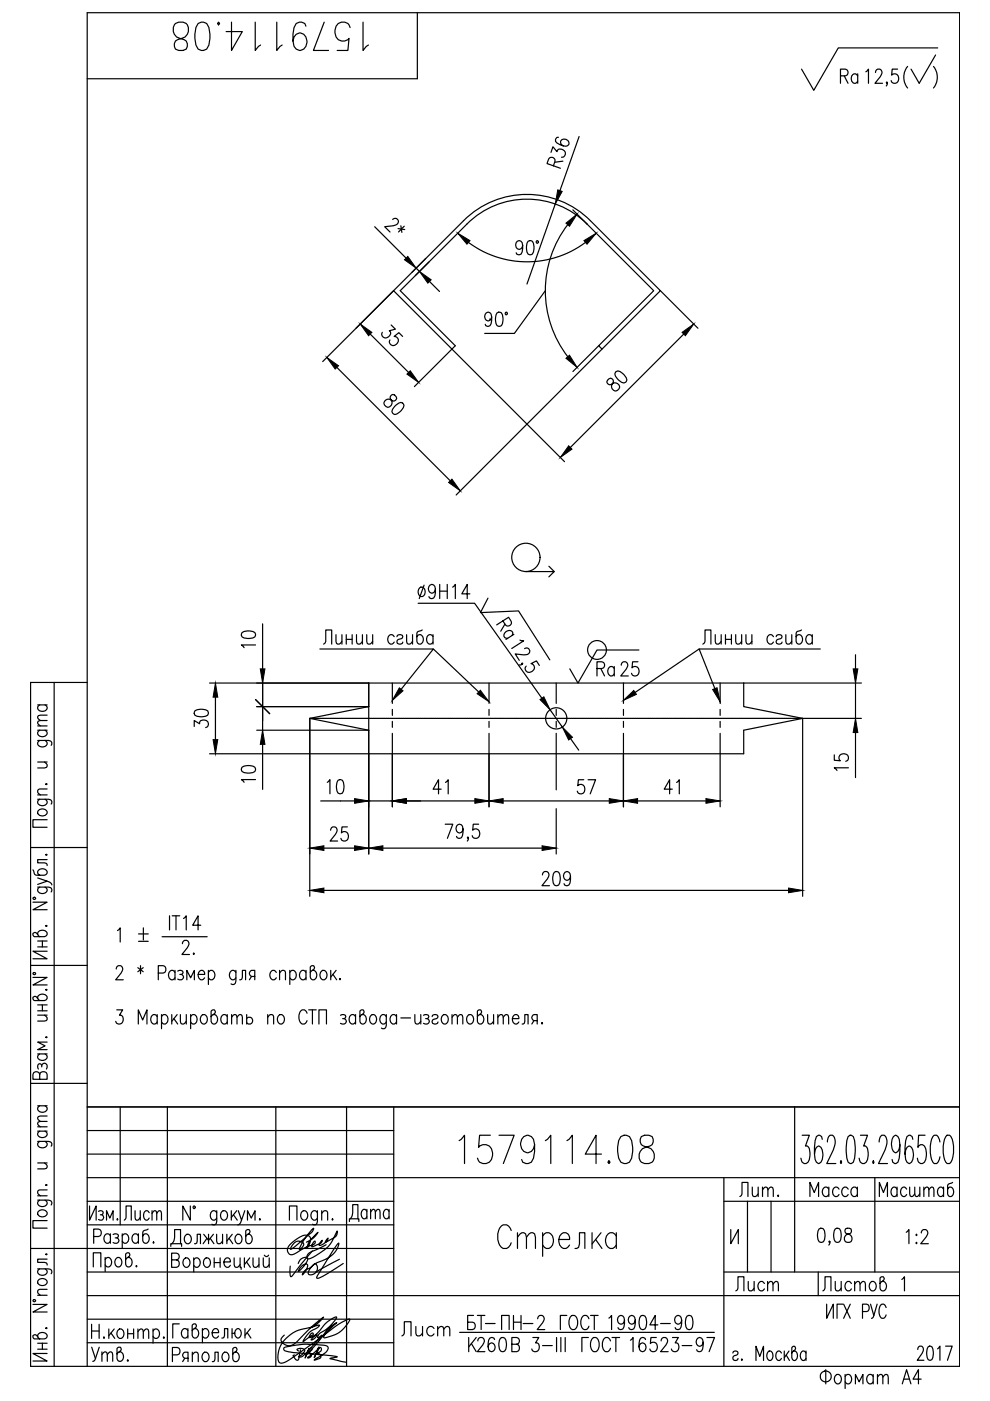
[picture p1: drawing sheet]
<svg xmlns="http://www.w3.org/2000/svg" width="210mm" height="297mm" viewBox="0 0 210 297" stroke-linecap="round" stroke-linejoin="round" font-family="sans-serif">
<defs><g id="words">
<g font-size="10.1">
<text x="35.6" y="12">1579114.08</text>
<text x="96" y="248">1579114.08</text>
</g>
<text font-size="8.4" x="190.5" y="19.8">( )</text>
<g font-size="7.9">
<text x="79.7" y="74.4">35</text>
<text x="80.1" y="89.3">80</text>
<text x="133.7" y="84.3" transform="rotate(-90 133.7 84.3)">80</text>
</g>
<text font-size="7.1" x="109.7" y="136.9" transform="rotate(-90 109.7 136.9)">Ra</text>
<g font-size="6.6">
<text x="177.1" y="19">Ra</text>
<text x="125.2" y="144.6">Ra</text>
<text x="130.5" y="144.6">25</text>
<text x="45.2" y="155.6" transform="rotate(-90 45.2 155.6)">30</text>
<text x="96" y="169.7" transform="rotate(-90 96 169.7)">41</text>
<text x="121" y="169.7">57</text>
<text x="145" y="169.7" transform="rotate(-90 145 169.7)">41</text>
<text x="68.8" y="179.6">25</text>
<text x="113.6" y="189.1">209</text>
<text x="155.6" y="255.1">Лит.</text>
<text x="170.4" y="255.1">Масса</text>
<text x="185.2" y="255.1">Масштаб</text>
<text x="25" y="260">Лист</text>
<text x="18.3" y="290">Утв.</text>
</g>
<g font-size="6.2">
<text x="80.4" y="50.4">2*</text>
<text x="87.5" y="128.1">9H14</text>
<text x="55" y="138.6" transform="rotate(-90 55 138.6)">10</text>
<text x="55" y="167.2" transform="rotate(-90 55 167.2)">10</text>
<text x="180.6" y="164.7" transform="rotate(-90 180.6 164.7)">15</text>
<text x="154.9" y="274.8">Лист</text>
<text x="173.2" y="274.8">Листов</text>
<text x="84" y="284.3">Лист</text>
<text x="193.3" y="289.6">2017</text>
</g>
<text font-size="5.7" x="42" y="203.6" transform="rotate(-90 42 203.6)">2.</text>
</g></defs>
<g fill="none" stroke="#000" stroke-width=".25">
<path d="M88.5 2.7v14h-70M185.6 15.4l.3-.6 .6-.1a.94 .94 0 0 1 .2 1.5l-1.2 1.5h1.6M198.8 10.2h-21.1l-5.2 9-2.6-4.5M203.5 2.7v287M116.8 32.3l.4-1.2 .9 1a.93 .93 0 0 1 1.2-.4 .93 .93 0 0 1 .5 1.3l-.3 .3h-.5M117.3 35.2l.4-1a.73 .73 0 0 0-.5-.8 .73 .73 0 0 0-.9 .3l-.3 1 2.8 1M118.4 29.1h-.3l-.2 .3-.1 .6a2.82 2.82 0 0 0 2.6 .9 .66 .66 0 0 0 0-1.1 .86 .86 0 0 0-1-.3 .86 .86 0 0 0-.5 .9l.5 .5M119.3 34.2l-1.7 .2M122.8 28.9l-4.1 11.5M79.4 48.1l6.7 6.6M88.2 56.9l.7 .7M90.3 54.8l-3 2.9"/>
<path d="M91.1 59.7l2.1 2.1M99.3 51.4a20.8 20.8 0 0 0 24.8 0M110.8 52a.79 .79 0 0 1-.8 .9 .95 .95 0 0 1-.7-1 .95 .95 0 0 1 .8-.9l.4 .2a2.58 2.58 0 0 1 0 2.7 .65 .65 0 0 1-1.1-.3M112 51.2l.5-.2a1.46 1.46 0 0 1 .7 1.7l-.3 1.2-.6 .1a1.44 1.44 0 0 1-.7-1.7zM113.8 51.1h.3v.4h-.3zM117.7 43.3l-6 16.9M120.4 47.6a23 23 0 0 0 0 28M121.5 44.5l3 3M124.5 47.5a18 18 0 0 0-25.5 0l-14.1 14.1 11.6 11.7-8.6 8.7M124.5 47.5l14.1 14.1-11.7 11.7 .7 .7 12.4-12.4-14.8-14.8a19 19 0 0 0-26.9 0l-14.9 14.8M71.4 77.9l24.1 24M78.5 70.8l8.1 8.2"/>
<path d="M83.4 61.6l36.3 36.3M83.4 61.6l-15 15.1M103.8 67.7h.1M104.2 67.2a.81 .81 0 0 1-.7 .8 .96 .96 0 0 1-.7-.9 .96 .96 0 0 1 .8-.9l.3 .1a2.56 2.56 0 0 1 0 2.7l-.6 .2-.3-.2-.1-.2M105.4 66.3l.6-.1a1.46 1.46 0 0 1 .6 1.7l-.3 1.1-.6 .2a1.46 1.46 0 0 1-.6-1.7zM107.2 66.3h.3v.4h-.3zM115.6 61.6l-6.5 9.1h-6.3M126.9 73.3l-5.4 5.5M127.6 74l-30.9 31M140 61.6l8 8M145 70.8l-24.1 24.1M55.7 132.3v9.5"/>
<path d="M67.8 137.6h24.1l-6.8 8.5M68.6 136.6l.5-.6v-2.4h1.2v3M71.2 134.6l.2 1.8 .5 .2 .6-.6M72.5 134.6v2M73.4 135.6h1.3M73.4 134.6v2M74.7 134.6v2M75.6 134.6l.1 1.8 .6 .2 .5-.6M76.8 134.6v2M77.8 134.6l.1 1.8 .5 .2 .6-.6M79 134.6v2M83.6 135a.67 .67 0 0 0-.6-.5 .67 .67 0 0 0-.7 .5 1.01 1.01 0 0 0 .8 1.6l.5-.5"/>
<path d="M84.2 135a.66 .66 0 0 1 .6-.5 .66 .66 0 0 1 .6 .5l-.3 .4-.6 .2a.56 .56 0 0 0-.2 .8 .71 .71 0 0 0 1.1-.3M86.2 134.6l.1 1.8 .6 .2 .6-.6M87.5 134.6v2M88.7 127.9h11.9l14.3 20.1M89.5 133.6l-1 .4-.1 2a.64 .64 0 0 0 .6 .6 .64 .64 0 0 0 .6-.5 .91 .91 0 0 0 .1-1.1 .91 .91 0 0 0-1.1-.3l-.2 .3M91.8 135a.67 .67 0 0 0-.6-.5 .67 .67 0 0 0-.6 .5 .91 .91 0 0 0-.1 1.1 .91 .91 0 0 0 1.1 .3l.2-.3M91.8 134.6v2M91.9 137.6l9.6 9.1M103.5 126.8l-1.6 3.1 8-.4 6.7 10.4M111.2 137.5l.6-.1 .5 .5a.93 .93 0 0 1-1.2 .9l-1.9-.2 .9 1.4M111.5 121.2h6l-1.1 1.1M116.4 120.1l1.1 1.1"/>
<path d="M135.5 137.8h-8.9l-4.1 7-1.7-3M148.2 137.6l3.4 8.4M149 136.6l.5-.6v-2.4h1.2v3M151.6 134.6l.2 1.8 .5 .2 .6-.6M152.9 134.6v2M153.8 135.6h1.3M153.8 134.6v2M155.1 134.6v2M156 134.6l.1 1.8 .6 .2 .5-.6M157.2 134.6v2M158.2 134.6l.1 1.8 .5 .2 .6-.6M159.4 134.6v2"/>
<path d="M164 135a.67 .67 0 0 0-.6-.5 .67 .67 0 0 0-.7 .5 1.01 1.01 0 0 0 .8 1.6l.5-.5M164.6 135a.67 .67 0 0 1 .6-.5 .67 .67 0 0 1 .6 .5l-.3 .4-.6 .2a.55 .55 0 0 0-.2 .8 .71 .71 0 0 0 1.1-.3M166.6 134.6l.1 1.8 .6 .2 .6-.6M167.9 134.6v2M169.9 133.6l-1 .4-.1 2a.64 .64 0 0 0 .6 .6 .64 .64 0 0 0 .6-.5 .91 .91 0 0 0 .1-1.1 .91 .91 0 0 0-1.1-.3l-.2 .3M172.2 135a.67 .67 0 0 0-.6-.5 .67 .67 0 0 0-.6 .5 1.01 1.01 0 0 0 .8 1.6l.4-.5M172.2 134.6v2M173.9 137.6h-25.7l-13.5 9.2M181.4 138.8v3M8 157l2.7 .1a.59 .59 0 0 1 .1 .9M8 154.8h2M8 153.9h2"/>
<path d="M8 149.5h2M8.4 157l-.1 .1a.59 .59 0 0 0-.2 .9 1.07 1.07 0 0 0 1.1 .3 1.07 1.07 0 0 0 .8-.8l-.4-.5M8.4 154.8a.67 .67 0 0 0-.4 .6 .67 .67 0 0 0 .4 .7 1.01 1.01 0 0 0 1.6-.8l-.4-.5M8.4 149.5a.67 .67 0 0 0-.4 .6 .67 .67 0 0 0 .4 .6 .91 .91 0 0 0 1.1 .1 .91 .91 0 0 0 .3-1.1l-.2-.2M10 152.8l-1.9 .1-.1 .4 .6 .6M10 151.6l-1.9 .1-.1 .5 .6 .6M11.5 144.7v145M18.5 144.7h-12v145h197M44.4 144.8h138.2M54.2 148.3l3 3M54.4 149.8h23.8l-12.5 2.5 12.5 2.5h-23.8M55.7 143.8v11"/>
<path d="M55.7 157.8v9.6M78.2 144.8v36.3M83.2 144.8v4.3M83.2 150.4v1.3M83.2 152.9v1.3M83.2 155.5v15.6M103.7 144.8v4.3M103.7 150.4v1.3M103.7 152.9v1.3M103.7 155.5v15.6M110.8 140.8h-.2v-.2h.2a.62 .62 0 0 1-.8 .4M114.4 141.1l-.7-1-1.1 .6a.87 .87 0 0 1 .7 .8 .87 .87 0 0 1-.6 .9 .82 .82 0 0 1-1.1-.1 .82 .82 0 0 1 0-1.1"/>
<path d="M116.6 150.5l2.6 3.7M117.9 144.8v4.3M117.9 150.4v1.3M117.9 152.9v1.3M117.9 155.5v12M121 156.6l1.7 2.4M132.2 144.8v4.3M132.2 150.4v1.3M132.2 152.9v1.3M132.2 155.5v15.6M152.7 144.8v4.3M152.7 150.4v1.3"/>
<path d="M152.7 152.9v1.3M152.7 155.5v15.6M157.7 144.8v5l12.5 2.5-12.5 2.5v5h-113.3M170.2 152.3v37.7M181.4 144.8v7.5M181.4 155.3v9.6M182.6 152.3h-116.9v37.7M6.5 179.7h12M8 169.5l2.7 .1a.59 .59 0 0 1 .1 .9M8 168.5h2M8 161.6h2M8.1 171.8a1.07 1.07 0 0 1 1.1-.3 1.07 1.07 0 0 1 .8 .9 1.06 1.06 0 0 1-1.1 .6 1.06 1.06 0 0 1-.9-.9z"/>
<path d="M8.4 169.5l-.1 .1a.59 .59 0 0 0-.2 .9 1.07 1.07 0 0 0 1.1 .3 1.07 1.07 0 0 0 .8-.9l-.4-.4M9.4 161.6l.6 .5-.2 .6-1.8 .1M9.7 166.3l.1-.2 .2 .2-.2 .1zM10 173.8h-3v1.6h3M10 167.3l-1.9 .1-.1 .6 .6 .5M68 169.8h7.2M69.4 165.9l.6-.6v3M71.7 165.4l.5-.1a1.46 1.46 0 0 1 .7 1.7l-.3 1.2-.6 .1a1.46 1.46 0 0 1-.7-1.7zM78.2 169.8h5M81.2 179.8h33.7M86.2 169.8h14.5M94.4 174.7h1.6l-1.1 3"/>
<path d="M98.2 175.7a.79 .79 0 0 1-.8 .9 .95 .95 0 0 1-.7-1 .95 .95 0 0 1 .8-.9l.3 .2a2.58 2.58 0 0 1 0 2.7 .65 .65 0 0 1-1-.3M99.3 177.6l-.1 .1-.1-.1 .1-.1a.62 .62 0 0 1-.1 .8M101.5 174.7h-1.2l-.1 1.3a.88 .88 0 0 1 1.1-.2 .88 .88 0 0 1 .4 1.1 .82 .82 0 0 1-.7 .8 .82 .82 0 0 1-.9-.5M106.7 169.8h22.5M117.9 171.5v9.6M135.2 169.8h14.5M7 191.3h3l-3 1.6h3M7 184.4l.4 1 2 .2a.64 .64 0 0 0 .6-.6 .64 .64 0 0 0-.4-.7 .91 .91 0 0 0-1.2 0 .91 .91 0 0 0-.3 1l.3 .3M7.1 190.3h.4v.3h-.4zM8 198.1a1 1 0 0 1 1-.9 1 1 0 0 1 1 .9l-.6 .5h-2.1l-.3-.3v-.4l.4-.2 .3 .1 .7 .8M8 188.1l2.7 .1a.59 .59 0 0 1 .1 .9M8 186.1l2 .7-2 .7"/>
<path d="M8 199.5h2M8.4 188.1l-.1 .1a.59 .59 0 0 0-.2 .9 1.07 1.07 0 0 0 1.1 .3 1.07 1.07 0 0 0 .8-.9l-.4-.4M9 199.5v1.3M9.7 196.3l.1-.1 .2 .1-.2 .1zM9.7 181.2l.1-.1 .2 .1-.2 .1zM10 186.8l.6 .2 .4 .6M10 182.3h-2v.6l1.8 .2 .2 .4M24.9 197.3l.6-.6v3M29.4 198h2M29.4 199.6h2M30.4 196.7v2.6M34.4 198.6h9.5"/>
<path d="M35.9 194.2v3M36.5 194.2h1.6M37.3 194.2v3M38.9 194.7l.6-.5v3M42.6 196.2h-1.7l1.1-2v3M68.7 188.8h98.5M6.5 204.7h12M7 207.2h3l-3 1.6h3M7.1 206.3h.4v.3h-.4zM8 211.7a1 1 0 0 1 1-.9 1 1 0 0 1 1 .9l-.6 .4h-2.1l-.3-.3v-.3l.4-.3 .3 .1 .7 .8M8 200.8h2M8 215.2h2"/>
<path d="M8 213.1h2M8 214.3h2M9 213.1v1.2M9.4 215.2l.6 .6-.2 .6-1.8 .1M9.7 219.9l.1-.1 .2 .1zM9.7 209.9h.3l-.2 .1zM10 201.7h-3l3 1.6h-3M24.6 205.5l.3-.6 .7-.2a.93 .93 0 0 1 .1 1.6l-1.2 1.4h1.6M24.8 214.1h1.2l-.7 1.2a.9 .9 0 0 1 .8 1.2 .9 .9 0 0 1-1.5 .3l-.1-.3M29.2 205.2l1.2 .8M29.3 217.1v-3l.9 2.2 1-2.2v3M29.8 204.7v1.8"/>
<path d="M30.4 205.2l-1.2 .8M33.3 215.5a.66 .66 0 0 0-.6-.4 .66 .66 0 0 0-.6 .4 .9 .9 0 0 0-.1 1.2 .9 .9 0 0 0 1.1 .3l.2-.3M33.3 215.1v2M33.6 206.3h1a.81 .81 0 0 0 .6-.8 .81 .81 0 0 0-.6-.8h-1v3M34.2 215.5a.67 .67 0 0 1 .7-.4 .67 .67 0 0 1 .6 .4 1.01 1.01 0 0 1-.8 1.6l-.5-.4M34.2 215.1v3M36.4 215.1v2M36.9 216l.8 1.1M37.1 206.2l-.4-.5a1 1 0 0 0-1 1 1 1 0 0 0 1 1l.4-.4M37.1 205.7v2M37.6 215.1l-1.2 1.4M37.7 205.9a.72 .72 0 0 1 1.1 .3l-.1 .3-.6 .1"/>
<path d="M38.2 215.1l.2 1.9 .5 .1 .6-.6M38.5 206.6a.59 .59 0 0 1 .4 .6 .59 .59 0 0 1-.4 .5l-.8-.1M39.5 215.1v2M39.6 207.7v-2l.8 1.6 .8-1.6v2M40.4 215.5a.67 .67 0 0 1 .6-.4 .67 .67 0 0 1 .7 .4 1.01 1.01 0 0 1-.8 1.6l-.5-.4M40.4 215.1v3M42 206.6h1.4a.67 .67 0 0 0-.4-.8 .67 .67 0 0 0-.9 .4 1 1 0 0 0 .8 1.5l.5-.4M42.8 215.3a.64 .64 0 0 1 1 .2 1.01 1.01 0 0 1-.8 1.6 1.18 1.18 0 0 1-.2-1.8zM44.2 206.2l.4-.5a1 1 0 0 1 1 1 1 1 0 0 1-1 1l-.4-.4M44.2 205.7v3M45.2 215.1a1 1 0 0 1 .9 1 1 1 0 0 1-.9 1l-.4-.6v-2.1l.3-.3h.3l.3 .4-.1 .3-.8 .7M48.2 215.5a.67 .67 0 0 0-.6-.4 .67 .67 0 0 0-.7 .4 .91 .91 0 0 0 0 1.2 .91 .91 0 0 0 1.1 .3l.2-.3"/>
<path d="M48.2 215.1v2M49.1 215.7l.6-.6 .4 .2 .1 1.8M49.1 215.1v2M50 206.2l-.4-.5a1 1 0 0 0-1 1 1 1 0 0 0 1 1l.4-.4M50 205.7l-.1 2.7-.3 .3-.6-.1M50.2 215.7l.6-.6 .5 .2 .1 1.8M50.8 207.7l.5-.1 .1-1.9h.7v2M52.3 216a.73 .73 0 0 1 1.2 0 .73 .73 0 0 1-.4 1.1h-.5l-.3-.3M52.3 215.1v2M53.3 207l-.4 .7M54 207h-.7l-.2-.1a.67 .67 0 0 1 .2-1.2h.7v2M56.8 215.7l.5-.6 .6 .2 .1 1.8"/>
<path d="M56.8 215.1v2M58.6 206.2l-.5-.5a1 1 0 0 0-.9 1 1 1 0 0 0 .9 1l.5-.4M59.2 215.3a.64 .64 0 0 1 1 .2 1.01 1.01 0 0 1-.8 1.6 1.18 1.18 0 0 1-.2-1.8zM59.3 206.3l.5-.6 .6 .2 .1 1.8M59.3 205.7v2M61.4 206.2a.66 .66 0 0 1 .7-.5 .66 .66 0 0 1 .6 .5 .99 .99 0 0 1-.8 1.5l-.5-.4M61.4 205.7v3M64.9 206.2l-.5-.5a1 1 0 0 0-.9 1 1 1 0 0 0 .9 1l.5-.4M64.9 205.7v2M65.1 214.8a.8 .8 0 0 0-.8-.7 .8 .8 0 0 0-.8 .7 1.89 1.89 0 0 0 .6 2.3 .85 .85 0 0 0 1-.7M65.4 214.1h1.6M66.2 205.7a1 1 0 0 1 1 1 1 1 0 0 1-1 1l-.4-.5v-2.2l.3-.3h.4l.2 .5-.1 .3-.8 .7"/>
<path d="M66.2 214.1v3M67.6 217.1v-3h1.6v3M68.2 205.9l.2-.2a1 1 0 0 1 .9 1 1 1 0 0 1-.9 1 1.17 1.17 0 0 1-.2-1.8zM70.1 205.7v2M70.6 206.6l.8 1.1M71.3 205.7l-1.2 1.5M72.1 207.5l.1 .1-.1 .1-.1-.1zM72.2 215.3a.73 .73 0 0 1 1.1 .2l-.3 .5h-.4M73 216a.58 .58 0 0 1 .4 .5 .58 .58 0 0 1-.4 .6l-.8-.1M75.4 215.5a.67 .67 0 0 0-.6-.4 .67 .67 0 0 0-.7 .4 .91 .91 0 0 0 0 1.2 .91 .91 0 0 0 1.1 .3l.2-.3M75.4 215.1v2M76.8 215.1a1 1 0 0 1 .9 1 1 1 0 0 1-.9 1l-.5-.6v-2.1l.3-.3h.4l.2 .4-.1 .3-.8 .7"/>
<path d="M78.7 215.3a.64 .64 0 0 1 1 .2 1.01 1.01 0 0 1-.8 1.6 1.19 1.19 0 0 1-.2-1.8zM81.9 215.5l-.1-.1a.59 .59 0 0 0-.9-.1 1.07 1.07 0 0 0-.3 1.1 1.07 1.07 0 0 0 .8 .7l.5-.4M81.9 215.1l-.1 2.7a.59 .59 0 0 1-.9 .2M84.1 215.5a.67 .67 0 0 0-.7-.4 .67 .67 0 0 0-.6 .4 1.01 1.01 0 0 0 .8 1.6l.5-.4M84.1 215.1v2M85 215.8h2M88 215.1l.1 1.9 .5 .1 .6-.6M89.2 215.1v2M89.8 215.3a.73 .73 0 0 1 1.1 .2l-.3 .5h-.4M90.6 216a.58 .58 0 0 1 .4 .5 .58 .58 0 0 1-.4 .6l-.8-.1M91.6 215.5a.66 .66 0 0 1 .6-.4 .66 .66 0 0 1 .7 .4l-.4 .5-.5 .1a.56 .56 0 0 0-.3 .9 .71 .71 0 0 0 1.2-.3M93.9 215.3a.65 .65 0 0 1 1 .2 1.01 1.01 0 0 1-.8 1.6 1.19 1.19 0 0 1-.2-1.8z"/>
<path d="M95.8 215.7l.6-.6 .5 .2 .1 1.8M95.8 215.1v2M97 215.7l.6-.6 .4 .2 .1 1.8M99.3 215.3a.64 .64 0 0 1 1 .2 1.01 1.01 0 0 1-.8 1.6 1.19 1.19 0 0 1-.2-1.8zM101.7 215.1a1 1 0 0 1 .9 1 1 1 0 0 1-.9 1l-.5-.6v-2.1l.4-.3h.3l.2 .4-.1 .3-.8 .7M103.4 215.1l.1 1.9 .6 .1 .5-.6M104.6 215.1v2M105.6 215.7l.5-.6 .5 .2 .1 1.8M105.6 215.1v2M106.7 215.7l.6-.6 .4 .2 .1 1.8M108.6 216h1.4a.67 .67 0 0 0-.4-.9 .67 .67 0 0 0-.8 .4 1.01 1.01 0 0 0 .8 1.6l.4-.4M110.7 217.1l.5-.1 .1-1.9h.7v2"/>
<path d="M113.2 216.4l-.4 .7M113.9 216.4l-.9-.1a.67 .67 0 0 1 .2-1.2h.7v2M114.9 216.8l.1 .2-.1 .1zM6.5 229.7h12M8 239.8h2M8 238.9h2M8 234.4h2M8 223.5h2M8.4 239.8a.66 .66 0 0 0-.4 .6 .66 .66 0 0 0 .4 .7 .9 .9 0 0 0 1.1 0 .9 .9 0 0 0 .3-1.1l-.2-.2M8.4 234.4a.67 .67 0 0 0-.4 .7 .67 .67 0 0 0 .4 .6 1.01 1.01 0 0 0 1.6-.8l-.4-.5M8.4 227.8a.73 .73 0 0 0-.7-.6 .73 .73 0 0 0-.7 .6v1h3v-1a.82 .82 0 0 0-.8-.6 .82 .82 0 0 0-.8 .6v1M8.4 223.5a.67 .67 0 0 0-.4 .6 .67 .67 0 0 0 .4 .6 1.01 1.01 0 0 0 1.6-.8l-.4-.4"/>
<path d="M8.8 225.9a.59 .59 0 0 1 .6-.5 .59 .59 0 0 1 .6 .5l-.2 .8M8.8 226.2v-.3l-.4-.4a.73 .73 0 0 0-.3 1.2M10 237.8l-1.9 .1-.1 .4 .6 .6M10 236.6l-1.9 .1-.1 .5 .6 .6M10 220.9h-2l1.6 .8-1.6 .8h2M18.5 234.7h185M18.5 239.7h65M25.5 234.7v25M35.5 234.7v55M58.5 234.7v55M73.5 234.7v55M83.5 234.7v55"/>
<path d="M168.5 234.7v35M8 254.5l2.7 .1 .3 .3-.2 .6M8 242l2.7 .1 .3 .4-.2 .5M8 253.5h2M8 246.6h2M8.1 256.9a1.06 1.06 0 0 1 1.1-.4 1.06 1.06 0 0 1 .8 .9 1.06 1.06 0 0 1-1.1 .6 1.06 1.06 0 0 1-.9-.9zM8.4 254.5l-.3 .2a.65 .65 0 0 0 .3 1 1.01 1.01 0 0 0 1.6-.8l-.4-.4M8.4 242l-.3 .2a.65 .65 0 0 0 .3 1.1 1.01 1.01 0 0 0 1.6-.8l-.4-.5M9.4 246.6l.6 .5-.2 .6-1.8 .1M9.7 251.3l.1-.2 .2 .2zM10 258.8h-3v1.6h3M10 252.3l-1.9 .1-.1 .6 .6 .5"/>
<path d="M18.5 249.7h185M18.5 259.7h65M18.5 254.7h65M18.5 244.7h65M19 255.7v3l1.4-3v3M20.9 256.8a.6 .6 0 0 1 1 .3l-.3 .5h-.3M21.6 257.6a.61 .61 0 0 1 .4 .5 .61 .61 0 0 1-.4 .6l-.7-.2M22.6 258.7v-2l.7 1.6 .7-1.6v2M40.4 255.7v3l-1.6-3v3M41 255.8h.3v.4h-.3zM46 257.1l-.2-.1a.59 .59 0 0 0-.9-.2 1.07 1.07 0 0 0-.3 1.1 1.07 1.07 0 0 0 .9 .8l.5-.4M46 256.7l-.2 2.7a.59 .59 0 0 1-.9 .2"/>
<path d="M47.1 256.8a.65 .65 0 0 1 1 .3 1.01 1.01 0 0 1-.8 1.6 1.19 1.19 0 0 1-.2-1.9zM49 256.7v2M49.5 257.6l.8 1.1M50.2 256.7l-1.2 1.4M50.5 256.7l.7 2 .7-2M51.2 258.7l-.2 .6-.6 .4M52.5 258.7v-2l.8 1.6 .8-1.6v2M55.1 258.4l.1 .1-.1 .2zM61.4 258.7v-3h1.6v3M64.1 256.8a.64 .64 0 0 1 1 .3 1.01 1.01 0 0 1-.8 1.6 1.18 1.18 0 0 1-.2-1.9zM67.3 257.1l-.2-.3a.64 .64 0 0 0-1.1 .3 1.01 1.01 0 0 0 .8 1.6l.5-.4M67.3 256.7l-.1 2.7-.4 .3-.5-.1"/>
<path d="M68.2 257.3l.6-.6 .6 .1 .1 1.9M68.2 256.7v2M70.5 258.4l.1 .1-.1 .2zM74.1 259v-.6h2v.6M74.3 258.4a3.4 3.4 0 0 0 .5-3h1.1v3M77.8 256.8l-.4-.4h-.3a1.23 1.23 0 0 0 0 2h.3l.4-.4M77.8 256.4v2M78.6 257l.5-.6 .4 .1 .1 1.9M78.6 256.4v2M79.6 257l.5-.6 .4 .1 .1 1.9M82.5 256.8l-.4-.4h-.3a1.23 1.23 0 0 0 0 2h.3l.4-.4M82.5 256.4v2"/>
<path d="M153.5 254.7h50M153.5 249.7v40M158.5 254.7v15M163.5 254.7v15M170.1 240.7h1.5l-.8 2.3h.4a3.2 3.2 0 0 1 .1 3.4l-.4 .3h-.4l-.4-.3-.3-.8M174.3 241.6l-.1-.6-.4-.3-.7 .3a10.6 10.6 0 0 0-.3 4.8l.3 .6 .6 .3a2.35 2.35 0 0 0 .6-2.9l-.2-.5-.6-.3-.4 .3-.3 .5-.1 .9M175.4 242.1a1.7 1.7 0 0 1 .6-1.4h.5a1.98 1.98 0 0 1 .4 2.3l-1.6 3.7h1.9M178.3 246.1l.1 .3-.1 .3-.1-.3zM179.8 241l.4-.3 .7 .3a8.9 8.9 0 0 1 0 5.4l-.4 .3-.7-.3a8.9 8.9 0 0 1 0-5.4zM182.4 240.7h1.5l-.8 2.3h.4a3.2 3.2 0 0 1 .2 3.4l-.4 .3h-.5l-.4-.3-.3-.8M185.2 246.1l.1 .3-.1 .3-.2-.3zM185.5 249.7v20"/>
<path d="M186.4 242.1a1.7 1.7 0 0 1 .6-1.4h.5a1.98 1.98 0 0 1 .4 2.3l-1.6 3.7h1.9M190.8 242.7l-.4 1.4-.6 .3a2.35 2.35 0 0 1-.7-2.8l.3-.6 .4-.3 .6 .3a8 8 0 0 1 0 5.4l-.7 .3-.4-.3-.2-.6M193.5 241.6l-.1-.6-.4-.3-.7 .3a10.6 10.6 0 0 0-.3 4.8l.3 .6 .5 .3a2.35 2.35 0 0 0 .7-2.9l-.2-.5-.6-.3-.4 .3-.4 1.4M196.1 240.7h-1.3l-.2 2.6 .6-.6h.4a2.22 2.22 0 0 1 .8 2.3l-.1 .8-.3 .6-.4 .3h-.4l-.4-.3-.3-.8M199.3 242.1l-.1-.5a.98 .98 0 0 0-1.1-.9 5.7 5.7 0 0 0 0 6 1.22 1.22 0 0 0 1.2-1.4M200.8 240.7a1.22 1.22 0 0 1 1.2 1.4 5.3 5.3 0 0 1-.7 4.6 1.22 1.22 0 0 1-1.2-1.4 5.3 5.3 0 0 1 .7-4.6zM6.5 264.7h77M7 276.6h3l-3 1.6h3M7.1 275.6h.4v.3h-.4zM8 269l2.7 .1a.59 .59 0 0 1 .1 1M8 274.6h2M8.1 271.4a1.07 1.07 0 0 1 1.1-.3 1.07 1.07 0 0 1 .8 .9 1.06 1.06 0 0 1-1.1 .6 1.06 1.06 0 0 1-.9-1z"/>
<path d="M8.4 269l-.1 .1a.59 .59 0 0 0-.2 1 1.07 1.07 0 0 0 1.1 .3 1.07 1.07 0 0 0 .8-.9l-.4-.5M9.7 265.9l.1-.1 .2 .1-.2 .2zM10 273.4l-1.9 .1-.1 .6 .6 .5M10 267h-2v.6l1.8 .2 .2 .4M18.5 274.7h185M18.5 269.7h65M18.5 279.7h65M19.8 268.6v-3h1.6v3M19.9 262.2h1a.82 .82 0 0 0 .6-.8 .82 .82 0 0 0-.6-.8h-1v3M22.3 267a.66 .66 0 0 1 .6-.4 .66 .66 0 0 1 .6 .4 1 1 0 0 1-.7 1.6l-.5-.4M22.3 266.6v3M23.4 262a.67 .67 0 0 0-.6-.4 .67 .67 0 0 0-.6 .4 1.01 1.01 0 0 0 .7 1.6l.5-.4"/>
<path d="M23.4 261.6v2M24 261.7a.73 .73 0 0 1 1.1 .3l-.3 .5h-.4M24.7 266.8a.8 .8 0 0 1 .9 0 .8 .8 0 0 1 .2 1 .8 .8 0 0 1-.9 .8 1.18 1.18 0 0 1-.2-1.8zM24.8 262.5a.59 .59 0 0 1 .4 .5 .59 .59 0 0 1-.4 .6l-.8-.2M25.9 262a.67 .67 0 0 1 .6-.4 .67 .67 0 0 1 .7 .4 1.01 1.01 0 0 1-.8 1.6l-.5-.4M25.9 261.6v3M27.1 266.6a1 1 0 0 1 .9 1 1 1 0 0 1-.9 1l-.5-.6v-2.1l.4-.3h.3l.2 .4-.1 .3-.8 .7M28.9 268.3l.1 .2-.1 .1-.1-.1zM29.3 262a.67 .67 0 0 0-.6-.4 .67 .67 0 0 0-.6 .4 .91 .91 0 0 0-.1 1.1 .91 .91 0 0 0 1.1 .3l.2-.2M29.3 261.6v2M31.4 260.6l-1 .4-.1 2a.64 .64 0 0 0 .5 .6 .64 .64 0 0 0 .7-.4 .91 .91 0 0 0 .1-1.2 .91 .91 0 0 0-1.1-.3l-.2 .3M32.6 263.3v.3l-.2-.2z"/>
<path d="M36.2 264.3v-.6h2.3v.6M36.4 267.1h1a.82 .82 0 0 1 .6 .8 .82 .82 0 0 1-.6 .8h-1v-3h1a.73 .73 0 0 1 .6 .7 .73 .73 0 0 1-.6 .7M36.4 263.7a3.1 3.1 0 0 0 .6-3h1.3v3M39.1 266.8a.64 .64 0 0 1 1.1 .3 1.01 1.01 0 0 1-.8 1.6 1.18 1.18 0 0 1-.3-1.9zM39.4 261.8l.2-.1a1 1 0 0 1 1 1 1 1 0 0 1-1 1 1.17 1.17 0 0 1-.2-1.9zM41.1 267.1a.67 .67 0 0 1 .6-.4 .67 .67 0 0 1 .6 .4 1.01 1.01 0 0 1-.8 1.6l-.4-.4M41.1 266.7v3M41.2 263.7l.5-.1 .1-1.9h.7v2M43.2 261.7l1 1.3 1-1.3M43.5 266.8a.64 .64 0 0 1 1 .3 1.01 1.01 0 0 1-.8 1.6 1.19 1.19 0 0 1-.2-1.9zM43.9 262.5l-.8 1.2M44.2 261.7v2"/>
<path d="M44.6 262.5l.8 1.2M45.4 267.7h1.3M45.4 266.7v2M45.9 261.7l.1 1.9 .6 .1 .6-.6M46.7 266.7v2M47.2 261.7v2M47.5 267.6h1.3a.66 .66 0 0 0-.4-.9 .66 .66 0 0 0-.8 .4 1.01 1.01 0 0 0 .8 1.6l.4-.4M48.1 261.7v2M48.6 262.5l.8 1.2M49.2 261.7l-1.1 1.4M49.6 266.7l.2 1.8 .5 .2 .6-.6M50.2 261.8l.2-.1a1 1 0 0 1 .9 1 1 1 0 0 1-.9 1 1.17 1.17 0 0 1-.2-1.9z"/>
<path d="M50.9 266.7v2h.2v.4M51.8 266.7v2M52.3 267.6l.8 1.1M52.6 261.7a1 1 0 0 1 .9 1 1 1 0 0 1-.9 1l-.5-.6v-2.1l.4-.3h.3l.2 .4-.1 .3-.8 .7M53 266.7l-1.2 1.4M53.6 266.7l.2 1.8 .5 .2 .6-.6M54.9 266.7v2M55.8 266.7l.1 1.8 .6 .2 .6-.6M56 266.1a.5 .5 0 0 0 .5 .3 .5 .5 0 0 0 .5-.3M57.1 266.7v2M62.4 263.5a1.22 1.22 0 0 1 2 .4l-.6 .9-.3 .1a10.5 10.5 0 0 1 3-4.5l-.4 .9-3.6 3-.9 .6 .2-.6zM63.2 267.9a1.52 1.52 0 0 1 2-1.2 4.3 4.3 0 0 1-1.9 2.9 1.83 1.83 0 0 1 1.9-1.5 2.8 2.8 0 0 1-1.1 2.2l.5-.9 1.2-.7 .6-.5a.46 .46 0 0 1 .5-.2 .46 .46 0 0 1 .4 .5 1.34 1.34 0 0 1-.4 1.4 1.34 1.34 0 0 1-1.5 .2 3.1 3.1 0 0 1 2.1-2.5 5.7 5.7 0 0 0 4.3-3.7v-.3l-1.5 1.9-3 4.9-.2 .4 .2 .2a9.1 9.1 0 0 0 3.5-1.9l2-1.2"/>
<path d="M65 263.4a4.5 4.5 0 0 0 2.4-2.1l-.2 .2a5.1 5.1 0 0 0-2.1 3 2.41 2.41 0 0 0 .7-2l-.1-.2a1.52 1.52 0 0 0-2-.1l-1 .6a3 3 0 0 0-1.8 2.3 .94 .94 0 0 0 .6 .9 .94 .94 0 0 0 1-.2l2.1-1.2 2-.8 .2-.3v-.4l-.4 .3-.3 .7a.2 .2 0 0 0 .1 .3 .2 .2 0 0 0 .2-.1l1.5-.6 .4-.7-.2 .2a.57 .57 0 0 0-.4 .8 2.24 2.24 0 0 0 1.9-1.5l-.6 .9 1.5-.8a1.4 1.4 0 0 0 1-1.6l-.1 .1a9 9 0 0 1-6.2 5.8l-.1-.3a1.45 1.45 0 0 1 1.2-1.4l2.8-1.3M66.2 265.2l-4.5 5.5-.2-.4v-1.9M72 267l-5.1 2.7M100.4 278.9h-1.2v3h1a.81 .81 0 0 0 .6-.8 .81 .81 0 0 0-.6-.8h-1M101.2 278.9h1.6M102 278.9v3M108.4 260.9a1.33 1.33 0 0 0-1.3-1.3 1.33 1.33 0 0 0-1.4 1.3 3.2 3.2 0 0 0 1 3.8 1.43 1.43 0 0 0 1.7-1.2M108.9 278.9v3M109.7 262.3l1-.9h.4l.3 .2 .2 .7v2.4M109.7 261.4v3.3M110.5 278.9v3M111.6 262.3l1-.9h.4l.3 .2 .2 .7v2.4"/>
<path d="M114 279.6l.2-.6 .7-.1a.93 .93 0 0 1 .1 1.6l-1.1 1.4h1.6M115.1 262.1a1.11 1.11 0 0 1 1-.8 1.11 1.11 0 0 1 1 .8 2.01 2.01 0 0 1-.7 2.6h-.6l-.7-.7M115.1 261.4v5M118.5 262.8h2.3a1.11 1.11 0 0 0-.7-1.4 1.11 1.11 0 0 0-1.4 .7 2.01 2.01 0 0 0 .7 2.6h.6l.8-.7M120.2 278.9h-1.4v3M121.1 279l.2-.1a1.32 1.32 0 0 1 1.2 1.9 .94 .94 0 0 1-.4 .9 .94 .94 0 0 1-1 .1 2.15 2.15 0 0 1 0-2.8zM121.9 264.7h.4l.4-.2 .2-.8v-2.3h1.1v3.3M124.9 279.6a.8 .8 0 0 0-.8-.7 .8 .8 0 0 0-.8 .7 1.88 1.88 0 0 0 .5 2.3 .84 .84 0 0 0 1.1-.7M125.2 278.9h1.6M125.5 261.4v3.3M126 278.9v3M126.3 262.8l1.3 1.9"/>
<path d="M127.4 261.4l-1.9 2.3M129.1 279.5l.6-.6v3M130.7 262.1a1.11 1.11 0 0 0-1.1-.8 1.11 1.11 0 0 0-1 .8 1.88 1.88 0 0 0 .7 2.6h.6l.8-.7M130.7 261.4v3.3M132.4 279.9a.79 .79 0 0 1-.8 .9 .95 .95 0 0 1-.7-1 .95 .95 0 0 1 .8-.9l.4 .1a2.58 2.58 0 0 1 0 2.8 .65 .65 0 0 1-1.1-.3M134.7 279.9a.79 .79 0 0 1-.8 .9 .95 .95 0 0 1-.7-1 .95 .95 0 0 1 .8-.9l.4 .1a2.58 2.58 0 0 1 0 2.8 .65 .65 0 0 1-1.1-.3M135.8 279l.6-.1a1.46 1.46 0 0 1 .7 1.7l-.4 1.2-.5 .1a1.44 1.44 0 0 1-.7-1.7zM144.5 279.9a.8 .8 0 0 1-.8 .9 .95 .95 0 0 1-.7-1 .95 .95 0 0 1 .8-.9l.4 .1a2.51 2.51 0 0 1 0 2.8 .64 .64 0 0 1-1-.3M145.7 279l.5-.1a1.44 1.44 0 0 1 .7 1.7l-.3 1.2-.6 .1a1.46 1.46 0 0 1-.7-1.7zM153.5 269.7h50M154.9 260.7v3l1.6-3v3M173.7 260.5l.5-.1a1.44 1.44 0 0 1 .7 1.7l-.3 1.2-.6 .1a1.46 1.46 0 0 1-.7-1.7z"/>
<path d="M175.3 276.5v3l1.4-3v3M176 263.3l-.2 .1-.1-.1 .1-.2a.62 .62 0 0 1-.1 .9M177.1 260.5l.6-.1a1.44 1.44 0 0 1 .7 1.7l-.4 1.2-.6 .1a1.46 1.46 0 0 1-.6-1.7zM178.7 276.5h-1.2v3M178.9 276.5l1.4 3M179.3 260.5a.68 .68 0 0 0 .2 1.1 .98 .98 0 0 1 1.1 .6 .98 .98 0 0 1-.5 1.2 .87 .87 0 0 1-1.1-.7 .87 .87 0 0 1 .7-1l.5-.1a.61 .61 0 0 0 .3-.7 .61 .61 0 0 0-.4-.5zM180.3 276.5l-1.4 3M182.9 278.1h.9a.84 .84 0 0 0 .5-.8 .84 .84 0 0 0-.5-.8h-.9v3M184.6 276.5l.7 2.4M186 276.5l-.8 2.7-.4 .3M187.9 277.2a.7 .7 0 0 0-.7-.7 .7 .7 0 0 0-.7 .7 2.03 2.03 0 0 0 .5 2.3 .76 .76 0 0 0 .9-.7M191.2 271.3l.6-.6v3"/>
<path d="M192.1 261.3l.6-.6v3M194.3 261.7l.1 .1-.1 .2-.1-.2zM194.3 263.4l.1 .2-.1 .1-.1-.1zM195.3 261.4l.3-.6 .7-.1a.93 .93 0 0 1 .1 1.6l-1.2 1.4h1.6M8 283.4a1 1 0 0 1 1-.9 1 1 0 0 1 1 .9l-.6 .5h-2.1l-.3-.4v-.3l.4-.2 .3 .1 .7 .8M8 284.8h2M8 286.1h2M9 284.8v1.3M9.7 281.6l.1-.1 .2 .1zM10 287h-3l3 1.6h-3M18.5 289.7v-287h185v287M18.5 284.7h65"/>
<path d="M19.4 280.8v3M19.4 282.2h1.6M21 280.8v3M23.1 281.8v2M24.2 281.8l-1.1 1.4M25.1 281.9l.3-.1a1 1 0 0 1 .9 1 1 1 0 0 1-.9 1 1.17 1.17 0 0 1-.3-1.9zM27.1 281.8v2M28.3 281.8v2M29.2 282.3l.6-.5 .5 .1 .1 1.9M29.2 281.8v2M30.4 282.3l.6-.5 .4 .1 .1 1.9M32.4 282.2a.66 .66 0 0 1 .7-.5 .66 .66 0 0 1 .6 .5 .99 .99 0 0 1-.8 1.6l-.5-.5"/>
<path d="M32.4 281.8v3M34.7 283.5v.3l-.1-.2zM36.6 287.3h1a.81 .81 0 0 0 .6-.8 .81 .81 0 0 0-.6-.8h-1v3M38 280.7h-1.4v3M39.2 288l-.5 .7M39.8 282.1a.67 .67 0 0 0-.6-.4 .67 .67 0 0 0-.6 .4 1.01 1.01 0 0 0 .8 1.6l.4-.4M39.8 281.7v2M39.9 288h-.7l-.3-.2a.67 .67 0 0 1 .3-1.1h.7v2M40.8 287.3l.5-.6 .6 .1 .1 1.9M40.8 286.7v2M41.2 281.7a1 1 0 0 1 .9 1 1 1 0 0 1-.9 1l-.5-.6v-2.1l.4-.3h.3l.3 .4-.1 .3-.9 .7M42.9 282.1a.67 .67 0 0 1 .6-.4 .67 .67 0 0 1 .7 .4 1.01 1.01 0 0 1-.8 1.6l-.5-.4"/>
<path d="M42.9 281.7v3M43.2 286.8l.2-.1a1 1 0 0 1 .9 1 1 1 0 0 1-.9 1 1.17 1.17 0 0 1-.2-1.9zM45 282.6h1.3a.66 .66 0 0 0-.4-.9 .66 .66 0 0 0-.8 .4 1.01 1.01 0 0 0 .8 1.6l.4-.4M45 288.7l.5-.1 .1-1.9h.7v2M47 283.7l.5-.2 .1-1.8h.7v2M47.4 286.8l.2-.1a1 1 0 0 1 1 1 1 1 0 0 1-1 1 1.18 1.18 0 0 1-.2-1.9zM49.2 282.7h.6a.88 .88 0 0 1 .8-1 1.07 1.07 0 0 1 .6 1.1 1.07 1.07 0 0 1-.9 .9 1.01 1.01 0 0 1-.5-1M49.2 281.7v2M49.8 286.7a1 1 0 0 1 .9 1 1 1 0 0 1-.9 1l-.4-.6v-2.1l.3-.3h.3l.3 .4-.1 .3-.8 .7M51.9 281.7v2M52.4 282.6l.8 1.1M53.1 281.7l-1.2 1.4"/>
<path d="M63.3 286.4l-.3-.2a.97 .97 0 0 1 1.6 .2l-.4 .7-.9 .5 .1 .1a2.78 2.78 0 0 0 2.1-1.6v-.2l-.8 2 .2-.6a2.16 2.16 0 0 1 1.1-1.6l.1 .1a.73 .73 0 0 1-.7 .9 .61 .61 0 0 1 .6 .7 .61 .61 0 0 1-.7 .5l-.1-.1a7 7 0 0 0 2.4-2.2l-1 2.2 1.1-2a.34 .34 0 0 1 .5 .1 .34 .34 0 0 1-.1 .5l-.5 .4h-.5l.8 .4a.53 .53 0 0 1 .1 .7 .53 .53 0 0 1-.6 .2l-.8 .3 2.4-1.6 .4-.6a.67 .67 0 0 0 0-.8 .67 .67 0 0 0-.7-.2 19.2 19.2 0 0 0-8.5 .6 .51 .51 0 0 0 .5 .7l1.4 .3 9.2 .8 .2 .1-1.5 .4 3.3 .7M63.7 286.2l-.3 1.5a.51 .51 0 0 1-.4 .7l-.3-.2-.5-.7 .3-.2M65.9 281.5l1.8-.5-.3 .4a5.7 5.7 0 0 0-3.1 3l1.8-1.2a.3 .3 0 0 0 .3-.3 .3 .3 0 0 0-.3-.3 .3 .3 0 0 0-.3 .3 .39 .39 0 0 0-.2 .3 .39 .39 0 0 0 .1 .4l1.5-.7a1.38 1.38 0 0 1-1.2 1.2l1.5-1.7a7.2 7.2 0 0 1 3.8-3.2l.1 .1a9.2 9.2 0 0 1-3.7 3.5l-.3 .8 .9-.5-2.7 3.1-.8 1.1 1.7-1.7 1.7-2a8.3 8.3 0 0 1 3.1-3.2v.1a10.5 10.5 0 0 0-2.7 3l.1 .1a6.1 6.1 0 0 0 5.4-3.9 10.7 10.7 0 0 0-4.1 2.4l-7.2 5.2-2.5 1.6a.9 .9 0 0 1-1 0 .9 .9 0 0 1-.4-1 6.7 6.7 0 0 1 6.2-6.3 5.8 5.8 0 0 0 3.5-2.3h-.1a47 47 0 0 0-6 5.6 1.75 1.75 0 0 1-2.9-1l.7-.8M97.5 282.5h53.9M99.4 283.6v3M99.9 284.9l1.1 1.7M101 283.6l-1.6 2M101.3 284.3l.2-.6 .7-.1a.94 .94 0 0 1 .2 1.6l-1.2 1.4h1.6M102.9 280.6h2.1M104.9 284l-.2-.3-.3-.1-.6 .1a2.82 2.82 0 0 0 0 2.7 .65 .65 0 0 0 1.1-.3 .85 .85 0 0 0-.1-1 .85 .85 0 0 0-1-.2l-.3 .7M106.1 283.7l.6-.1a1.46 1.46 0 0 1 .7 1.7l-.4 1.1-.5 .2a1.46 1.46 0 0 1-.7-1.7zM106.4 281.9v-3h1.5v3"/>
<path d="M108.5 285h1a.82 .82 0 0 1 .6 .8 .82 .82 0 0 1-.6 .8h-1v-3h1a.73 .73 0 0 1 .6 .7 .73 .73 0 0 1-.6 .7M108.9 280.3h1.6M110.9 280.6h2.1M113 283.6h1.2l-.7 1.1h.4a.95 .95 0 0 1 .4 1.4 .95 .95 0 0 1-1.4 .2l-.2-.3M115 285.3h2.1M118 283.6v3M118.9 283.6v3M119.8 283.6v3M124.7 283.6h-1.3v3M125.7 283.7l.2-.1a1.33 1.33 0 0 1 1.1 1.8 .93 .93 0 0 1-.3 1 .93 .93 0 0 1-1 0 2.13 2.13 0 0 1 0-2.7zM129.4 284.3a.8 .8 0 0 0-.8-.8 .8 .8 0 0 0-.8 .8 1.89 1.89 0 0 0 .6 2.3 .87 .87 0 0 0 1-.7M129.8 283.6h1.6"/>
<path d="M130.6 283.6v3M133.7 284.1l.5-.5v3M136.9 284l-.2-.3-.3-.1-.6 .1a2.82 2.82 0 0 0 0 2.7 .89 .89 0 0 0 1.2-.6 .89 .89 0 0 0-.7-1.1 .81 .81 0 0 0-.8 .9M139.1 283.6h-1.1l-.1 1.3a.87 .87 0 0 1 1.1-.2 .87 .87 0 0 1 .4 1 .82 .82 0 0 1-.7 .9 .82 .82 0 0 1-.9-.6M139.5 280.9h-1.7l1.1-2v3M140.1 280.6h2M140.2 284.3l.2-.6 .7-.1a.94 .94 0 0 1 .1 1.6l-1.1 1.4h1.6M142.6 283.6h1.2l-.6 1.1h.3a.95 .95 0 0 1 .4 1.4 .95 .95 0 0 1-1.4 .2l-.2-.3M144.6 285.3h2.1M149.1 284.6a.81 .81 0 0 1-.8 .8 .96 .96 0 0 1-.7-.9 .96 .96 0 0 1 .8-.9l.3 .1a2.56 2.56 0 0 1 0 2.7l-.5 .2-.4-.2-.1-.3M149.9 283.6h1.6l-1.2 3M155.4 286.9a.56 .56 0 0 1 .5-.5 .56 .56 0 0 1 .6 .5l-.3 .4-.5 .1a.6 .6 0 0 0-.2 .9 .6 .6 0 0 0 1-.3"/>
<path d="M157.3 288.2v.2zM160.3 288.4v-3l.8 2.2 .8-2.2v3M162.9 286.6l.5-.2a1.24 1.24 0 0 1 0 2 1.05 1.05 0 0 1-.9-.7 1.05 1.05 0 0 1 .4-1.1zM165.7 286.9l-.4-.5h-.3a1.24 1.24 0 0 0 0 2h.3l.4-.4M166.3 286.4v2M166.7 287.3l.7 1.1M167.3 286.4l-1 1.5M168.3 286.4h.3a1.24 1.24 0 0 1 0 2 .61 .61 0 0 1-.7-.5v-2.2l.3-.3h.3l.1 .2a.73 .73 0 0 1-.5 1l-.2 .3M170.9 286.9l-.4-.5h-.3a1.24 1.24 0 0 0 0 2h.3l.4-.4M170.9 286.4v2M175.1 290.4v3M177.2 291.5a.64 .64 0 0 1 1.1 .3 1.01 1.01 0 0 1-.8 1.6 1.18 1.18 0 0 1-.3-1.9z"/>
<path d="M179.2 291.8a.67 .67 0 0 1 .6-.4 .67 .67 0 0 1 .6 .4 1.01 1.01 0 0 1-.7 1.6l-.5-.4M179.2 291.4v3M181.4 293.4v-2l.8 1.6 .8-1.6v2M185.1 291.8a.67 .67 0 0 0-.6-.4 .67 .67 0 0 0-.6 .4 1.01 1.01 0 0 0 .8 1.6l.4-.4M185.1 291.4v2M186 292l.6-.6 .5 .1 .1 1.9M186 291.4v2M187.2 292l.6-.6 .4 .1 .1 1.9M191.3 293.4l.9-3 .9 3M191.6 292.4h1.2M195.3 292.4h-1.7l1.1-2v3"/>
<circle cx="111.5" cy="118.2" r="3"/>
<circle cx="126.6" cy="137.8" r="2"/>
<circle cx="117.9" cy="152.3" r="2.25"/>
<circle cx="175.1" cy="291.8" r="1.17"/>
</g>
<g fill="#000" stroke="#000" stroke-width=".21">
<path d="M85.8 55.1l.7-.7 1.7 2.5zM88.9 57.6l2.5 1.7-.7 .7zM97.1 49.4l2.6 1.6-.7 .8zM118.3 40.3l.9 .3-1.5 2.7zM120 47.3l2.4-1.9-1.7 2.6zM123.8 51l2.6-1.6-1.9 2.4zM69.3 75.8l2.5 1.8-.7 .6zM76.4 68.7l2.4 1.8-.7 .7zM86.3 79.3l.7-.7 1.8 2.5zM120 76l.7-.7 1.7 2.6zM144.6 70.5l2.5-1.8-1.8 2.5zM120.6 94.5l.7 .7-2.5 1.8z"/>
<path d="M95.8 101.6l1.8 2.5-2.5-1.8zM45.2 156.8h1l-.5 3zM45.7 144.8l.5 3h-1zM55.2 141.8h1l-.5 3zM55.7 154.8l.5 3h-1zM84.7 145.8l.7 .7-2.2 2zM101.8 146.4l1.9 2.4-2.5-1.7zM114.5 148.3l.8-.6 1.3 2.8zM119.2 154.2l2.2 2.1-.8 .6zM132.2 148.5l2.2-2.1 .5 .8zM151.1 146.2l.9-.4 .7 3zM180.9 141.8h1l-.5 3z"/>
<path d="M181.4 152.3l.5 3h-1zM65.7 179.8l3-.5v1zM75.2 169.3l3 .5-3 .5zM75.2 179.3l3 .5-3 .5zM78.2 179.8l3-.5v1zM83.2 169.8l3-.5v1zM100.7 169.3l3 .5-3 .5zM103.7 169.8l3-.5v1zM114.9 179.3l3 .5-3 .5zM129.2 169.3l3 .5-3 .5zM132.2 169.8l3-.5v1zM149.7 169.3l3 .5-3 .5z"/>
<path d="M65.7 188.8l3-.5v1zM167.2 188.3l3 .5-3 .5z"/>
</g>
<use href="#words"/>
</svg>
